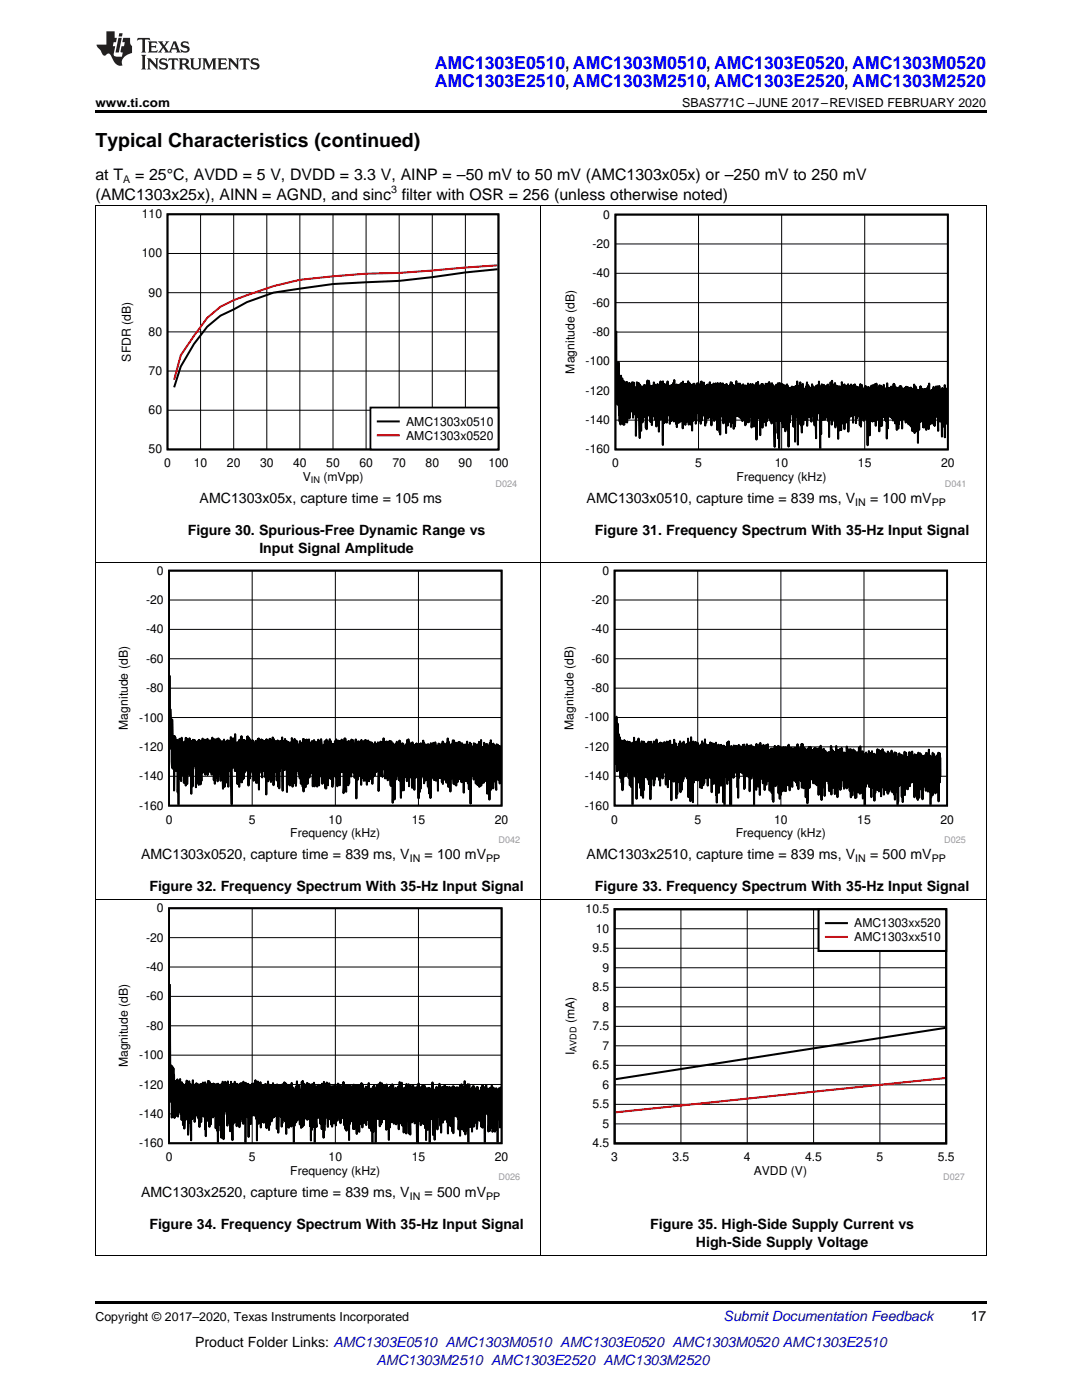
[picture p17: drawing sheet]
<svg xmlns="http://www.w3.org/2000/svg" width="216mm" height="279mm" viewBox="0 0 216 279" stroke-linecap="round" stroke-linejoin="round" font-family="sans-serif">
<defs><g id="words">
<text font-size="3.9" x="19" y="29.3">Typical Characteristics (continued)</text>
<g font-size="3.5" fill="#00f">
<text x="86.7" y="13.8">AMC1303E0510, AMC1303M0510, AMC1303E0520, AMC1303M0520</text>
<text x="86.7" y="17.3">AMC1303E2510, AMC1303M2510, AMC1303E2520, AMC1303M2520</text>
</g>
<g font-size="3.2">
<text x="19" y="36">at T</text>
<text x="27" y="36">= 25°C, AVDD = 5 V, DVDD = 3.3 V, AINP = –50 mV to 50 mV (AMC1303x05x) or –250 mV to 250 mV</text>
<text x="19" y="39.9">(AMC1303x25x), AINN = AGND, and sinc filter with OSR = 256 (unless otherwise noted)</text>
</g>
<g font-size="2.8">
<text x="39.8" y="100.4">AMC1303x05x, capture time = 105 ms</text>
<text x="117.1" y="100.4">AMC1303x0510, capture time = 839 ms, V</text>
<text x="173.6" y="100.4">= 100 mV</text>
<text x="37.5" y="106.8">Figure 30. Spurious-Free Dynamic Range vs</text>
<text x="118.7" y="106.8">Figure 31. Frequency Spectrum With 35-Hz Input Signal</text>
<text x="51.8" y="110.5">Input Signal Amplitude</text>
<text x="28.2" y="171.5">AMC1303x0520, capture time = 839 ms, V</text>
<text x="84.7" y="171.5">= 100 mV</text>
<text x="117.1" y="171.5">AMC1303x2510, capture time = 839 ms, V</text>
<text x="173.6" y="171.5">= 500 mV</text>
<text x="29.8" y="177.8">Figure 32. Frequency Spectrum With 35-Hz Input Signal</text>
<text x="118.7" y="177.8">Figure 33. Frequency Spectrum With 35-Hz Input Signal</text>
<text x="28.2" y="238.9">AMC1303x2520, capture time = 839 ms, V</text>
<text x="84.7" y="238.9">= 500 mV</text>
<text x="29.8" y="245.2">Figure 34. Frequency Spectrum With 35-Hz Input Signal</text>
<text x="129.8" y="245.2">Figure 35. High-Side Supply Current vs</text>
<text x="138.9" y="248.9">High-Side Supply Voltage</text>
<text x="193.7" y="263.6">17</text>
<text x="38.9" y="268.9">Product Folder Links: AMC1303E0510 AMC1303M0510 AMC1303E0520 AMC1303M0520 AMC1303E2510</text>
</g>
<g font-size="2.8" fill="#0000c8">
<text x="144.4" y="263.6">Submit Documentation Feedback</text>
<text x="75.1" y="272.4">AMC1303M2510 AMC1303E2520 AMC1303M2520</text>
</g>
<g font-size="2.5">
<text x="19" y="21.4">www.ti.com</text>
<text x="136.1" y="21.4">SBAS771C –JUNE 2017–REVISED FEBRUARY 2020</text>
<text x="19" y="263.6">Copyright © 2017–2020, Texas Instruments Incorporated</text>
</g>
<g font-size="2.4">
<text x="28.3" y="43.6">110</text>
<text x="120.4" y="43.6">0</text>
<text x="28.3" y="51.4">100</text>
<text x="118.2" y="49.5">-20</text>
<text x="29.7" y="59.2">90</text>
<text x="118.2" y="55.3">-40</text>
<text x="118.2" y="61.2">-60</text>
<text x="29.7" y="67">80</text>
<text x="118.2" y="67.1">-80</text>
<text x="26.1" y="72.2" transform="rotate(-90 26.1 72.2)">SFDR (dB)</text>
<text x="29.7" y="74.8">70</text>
<text x="114.6" y="74.6" transform="rotate(-90 114.6 74.6)">Magnitude (dB)</text>
<text x="116.9" y="72.9">-100</text>
<text x="29.7" y="82.7">60</text>
<text x="116.9" y="78.8">-120</text>
<text x="81" y="85">AMC1303x0510</text>
<text x="81" y="87.7">AMC1303x0520</text>
<text x="116.9" y="84.6">-140</text>
<text x="29.7" y="90.5">50</text>
<text x="32.7" y="93.3">0</text>
<text x="38.7" y="93.3">10</text>
<text x="45.3" y="93.3">20</text>
<text x="51.9" y="93.3">30</text>
<text x="58.5" y="93.3">40</text>
<text x="65.1" y="93.3">50</text>
<text x="71.7" y="93.3">60</text>
<text x="78.3" y="93.3">70</text>
<text x="84.9" y="93.3">80</text>
<text x="91.5" y="93.3">90</text>
<text x="97.4" y="93.3">100</text>
<text x="116.9" y="90.5">-160</text>
<text x="122.1" y="93.3">0</text>
<text x="138.7" y="93.3">5</text>
<text x="154.6" y="93.3">10</text>
<text x="171.2" y="93.3">15</text>
<text x="187.8" y="93.3">20</text>
<text x="60.4" y="96.1">V</text>
<text x="64.5" y="96.1">(mVpp)</text>
<text x="147" y="96">Frequency (kHz)</text>
<text x="31.3" y="114.7">0</text>
<text x="120.2" y="114.7">0</text>
<text x="29.1" y="120.5">-20</text>
<text x="118" y="120.5">-20</text>
<text x="29.1" y="126.4">-40</text>
<text x="118" y="126.4">-40</text>
<text x="29.1" y="132.3">-60</text>
<text x="118" y="132.3">-60</text>
<text x="27.8" y="144">-100</text>
<text x="29.1" y="138.1">-80</text>
<text x="116.7" y="144">-100</text>
<text x="118" y="138.1">-80</text>
<text x="25.5" y="145.6" transform="rotate(-90 25.5 145.6)">Magnitude (dB)</text>
<text x="27.8" y="149.9">-120</text>
<text x="114.4" y="145.6" transform="rotate(-90 114.4 145.6)">Magnitude (dB)</text>
<text x="116.7" y="149.9">-120</text>
<text x="27.8" y="155.7">-140</text>
<text x="116.7" y="155.7">-140</text>
<text x="27.8" y="161.6">-160</text>
<text x="116.7" y="161.6">-160</text>
<text x="33.1" y="164.4">0</text>
<text x="49.7" y="164.4">5</text>
<text x="57.9" y="167.1">Frequency (kHz)</text>
<text x="65.6" y="164.4">10</text>
<text x="82.1" y="164.4">15</text>
<text x="98.7" y="164.4">20</text>
<text x="122" y="164.3">0</text>
<text x="138.6" y="164.3">5</text>
<text x="146.8" y="167.1">Frequency (kHz)</text>
<text x="154.5" y="164.3">10</text>
<text x="171" y="164.3">15</text>
<text x="187.6" y="164.3">20</text>
<text x="31.3" y="182.1">0</text>
<text x="116.9" y="182.3">10.5</text>
<text x="170.5" y="185.1">AMC1303xx520</text>
<text x="29.1" y="187.9">-20</text>
<text x="118.2" y="190">9.5</text>
<text x="118.9" y="186.1">10</text>
<text x="170.5" y="187.8">AMC1303xx510</text>
<text x="29.1" y="193.8">-40</text>
<text x="118.2" y="197.8">8.5</text>
<text x="120.2" y="193.9">9</text>
<text x="29.1" y="199.6">-60</text>
<text x="120.2" y="201.7">8</text>
<text x="29.1" y="205.5">-80</text>
<text x="114.6" y="204.2" transform="rotate(-90 114.6 204.2)">(mA)</text>
<text x="118.2" y="205.6">7.5</text>
<text x="120.2" y="209.5">7</text>
<text x="25.5" y="213" transform="rotate(-90 25.5 213)">Magnitude (dB)</text>
<text x="27.8" y="211.4">-100</text>
<text x="114.6" y="210.6" transform="rotate(-90 114.6 210.6)">I</text>
<text x="118.2" y="213.4">6.5</text>
<text x="27.8" y="217.2">-120</text>
<text x="118.2" y="221.2">5.5</text>
<text x="120.2" y="217.3">6</text>
<text x="27.8" y="223.1">-140</text>
<text x="120.2" y="225.1">5</text>
<text x="27.8" y="229">-160</text>
<text x="33.1" y="231.7">0</text>
<text x="49.7" y="231.7">5</text>
<text x="65.6" y="231.7">10</text>
<text x="82.1" y="231.7">15</text>
<text x="98.7" y="231.7">20</text>
<text x="118.2" y="229">4.5</text>
<text x="122" y="231.7">3</text>
<text x="134.2" y="231.7">3.5</text>
<text x="148.4" y="231.7">4</text>
<text x="160.7" y="231.7">4.5</text>
<text x="174.9" y="231.7">5</text>
<text x="187.1" y="231.7">5.5</text>
<text x="57.9" y="234.5">Frequency (kHz)</text>
<text x="150.4" y="234.5">AVDD (V)</text>
</g>
<g font-size="2.1">
<text x="24.6" y="36.6">A</text>
<text x="78" y="38.6">3</text>
<text x="170.7" y="101">IN</text>
<text x="185.9" y="101">PP</text>
<text x="81.8" y="172">IN</text>
<text x="97" y="172">PP</text>
<text x="170.7" y="172">IN</text>
<text x="185.9" y="172">PP</text>
<text x="81.8" y="239.4">IN</text>
<text x="97" y="239.4">PP</text>
</g>
<g font-size="1.8">
<text x="62" y="96.5">IN</text>
<text x="115" y="210" transform="rotate(-90 115 210)">AVDD</text>
</g>
<g font-size="1.8" fill="#999">
<text x="98.9" y="97.1">D024</text>
<text x="188.5" y="97.1">D041</text>
<text x="99.5" y="168.2">D042</text>
<text x="188.4" y="168.2">D025</text>
<text x="99.5" y="235.6">D026</text>
<text x="188.2" y="235.6">D027</text>
</g>
</g></defs>
<path d="M19 259.7h177.8v.5h-177.8z" fill="#000"/>
<path d="M19.1 179.6v71.1M107.9 179.6v71.1M196.8 179.6v71.1M19 250.6h177.8" fill="none" stroke="#000" stroke-width=".2"/>
<path d="M23.2 180.3h80.6v55.4h-80.6z" fill-rule="evenodd" fill="#fff"/>
<path d="M33.7 181.3h66.4v46.9h-66.4z" fill="none" stroke="#000" stroke-width=".35"/>
<path d="M33.7 198.9h66.4M33.7 193h66.4M33.7 187.1h66.4M50.3 181.3v46.9M66.9 181.3v46.9M83.5 181.3v46.9M33.7 216.4h66.4M33.7 210.6h66.4M33.7 204.7h66.4M33.7 222.3h66.4" fill="none" stroke="#000" stroke-width=".2"/>
<path d="M33.9 196.4l.1 22.1v1.4l.1-7.3 .1 6.9v-5.5l.1 9 .1-10.2 .1 9.8 .1-9.4v7.6l.1-6.3 .1 8.6 .1-6.6v6l.1-6.8v6.5l.1-6.1 .1 6.6v-6.5l.1 6.1 .1-6.9 .1 7.5 .1-6.4 .1-.7 .1 6.2v-5.1v4.9l.1-6.5 .1 4.8 .1-3.9v6l.1-4.5v5.8l.1-7.5 .1 6.7v-6.3l.1 4.8v-4.2v7.5l.1-8.1 .1 7 .1-6.2v8l.1-8.6 .1 6.9 .1-7.1 .1 5 .1-5.7v5.2l.1-5 .1 10.6 .2-10v7.6v-8.3l.2 8.2 .1-7.6 .1 11.2 .1-10.7v-.3l.1 6.7 .2-7.7v5.9v-5l.1 .2v5.1l.1-5.4 .1 4.5v-4.3v7.3l.1-7.1v5.4l.1-5.6 .1 5.9 .1-6.3v6.4l.2-6.1 .1 6.5 .1-6.6v6.9l.1-6.1 .1 7.7v-8.4l.1 4.4 .1-4.6v4.5l.1-4.3v7.4l.2-7.3v4.7l.1-5v5.1l.1-5.4 .1 6.8v-6.1l.1-.1v5.7l.1-6v5.3l.1-5.6 .2 10.7v-10.2l.1 6.2 .1-6.2 .1 6.6 .1-7.4v8l.2-7.3v5.8v-6.4l.1 9.1v-8.8l.3 8.3 .1-8v5.1l.1 .5 .1-5.7 .1 6.7 .1-6.8 .1 6.4v-6.2l.1 5.6 .1-5.7v6.4l.1-6.2v8.7l.1-8.3 .1 5.3 .1-5.9 .2 11.7v-11.7l.1 9.4v-8.8l.1 7.6v-7.7l.1 6.1 .1-6.4v7.4l.1-7v5.9l.1-6.4 .1 10.7v-10.1l.1 9.1v-9.2v4.1l.1-5.1 .2 11.4 .1-10.1 .1 4.6 .1-5.9v5.9l.1 .1v-5.3l.1 4.5 .1-4.9 .2 8.5 .1-8.9v7.5l.1-5.8v5.4l.1-6.2 .1 .1v7.5l.1-7.2v8.7l.1-8.9 .1 6.2v-7.2l.1 7 .1-6.5 .1 11.1 .1-11.2 .1 8v-7.2l.1 5.3 .1-6.5 .1 8 .1-7.7v6.1l.1-5.8 .1 .1v8.2l.2-8.5 .1 7.5 .1-7.1 .2 8.3 .1-8.7v8.1v-7.1l.1 5.2 .1-6.4 .1 7.2v-6v4.7l.2-4.8v6.7l.1-7.4v7.8l.1-8.4v5.5v-5l.2 4.7v-4.9v4.9l.2-4v10.9v-11.9l.2 5.7 .1-5.4v1l.1 5.5 .1-6.6 .1 10.6v-10l.1 5.5v-5.7l.1 7.5v-6.9l.1 6.4v-6.6l.1 7.2v-7.6l.1 7.6v-7.3v5.5l.1-.2 .1-6 .1 6.3v-5.7l.1-.3 .1 5 .1-5.4 .1 6.5 .1-6.6v5.2l.1-5.7 .1 6.7v-5.6v6.6l.1-6.3 .1 10.6v-11.1l.1 5.5v-6.2l.2 8.5v-8l.1-.1 .1 6.3v-6.1l.1 7.5 .1-7.9v9l.1-7.9 .1 4.7 .1-5.3v7.4l.1-6.8v5.3l.1-5.7 .1 7.4 .1-6.9 .1 5.4 .1-6.3 .1 6.9 .1-5.9v7.6l.1-8.5v8.7v-7.8l.1 7.7 .1-7.8v7.3l.1-8.7v5.9l.1 .6 .1-5.1v8.3l.1-9 .1 8 .1-7.7 .1 4.9v-5l.1 7.1 .1-7.2v6.6l.1-.1 .1-6.9 .1 6.8v-6.3l.2 6.2v-6.1l.1 5.9 .1-6.1v6.1l.1-5.6 .1-.1v8.3l.1-8.9 .1 7.3 .1-7.2v9.6l.2-9.5v5.9l.1-5.7v5.9l.1-5.9 .1 5.1v-5.1l.1 6.1v-6.3l.1 8.3 .1-8.5v7.8l.1-7.5 .1 5.7v-6.1l.1 6.9 .1-7.2 .1 7.5 .1-7.4v7.7l.1-7.4 .1 9.9v-9.7l.1 5v-5.2l.1 8.5 .1-8h.1v7.2l.1-7.1v8.1l.1-8.6 .1 7 .1-6.8v7.2l.2-7.1v8l.1-8.7 .1 6.6 .1-5.7v5.1l.1-5 .1 10.9M58.6 228l.1-10.5 .1 7.2v-7.3l.1 6.7 .1-7.1 .1-.1v7l.2-8.1v7.2l.1-5.7v6.2l.1-6.1v5.9l.1-5.9 .1 5.4v-6.2l.1 7.8 .1-6.9 .1 5.6 .1-5.4v7.4l.1-9.2 .2 9v-9.2l.1 6.3 .1-5.8v8.4l.2-7.7v6.4l.1-6.1v4.6v-5.2l.2 5.7v-5.9l.1 6.1 .1-6.4v7.4v-7l.2 5.9 .1-6.1v7.1l.2-7 .1 8.3 .1-8.1v11l.1-10.5v-.4l.1 8.8 .1-9.2v6.3l.1-4.6 .1 6.9 .1-8v6.4l.1-7.2v5.7v-5.4l.1 11.6 .1-11.1 .1 7.5v-6.8l.2 7.3 .1-8.2 .1 6.3 .1-5.9v6l.1-6.6v6.3l.1-6v5.3l.1-5.5 .1 7.6 .1-7.2v4.7l.2-4.2v7.8l.1-9v4.8l.1-4.1v5.6l.1-5.2 .1 9.7v-11.2l.1 9.7 .2-9.3 .1 6.8 .1-5.9 .1 5.2v-6.4l.1 5.6v-5l.1 8.3 .1-7.4v5.4v-6.3l.1 6.8 .1-7.2 .1 6.6 .1-6v5.4l.1-5 .1 7.3v-7.7l.2 8.1v-8.1l.2 4.6v-4.3l.1 .3v6.8l.2-7.6 .1 6.3v-6.5l.1 8.2 .1-7.3v5.3l.1-5.6v6l.1-5.8v6.4l.1-7.4 .2 6.6v-6.4l.1 6.3v-6l.1 3.7 .1-3.8v7.6l.1-6.7 .1 5.6v-6.2l.1 6.3v-6.4l.1 5 .1-5.8 .1 6.9 .1-6.9v7.3l.1 1.3 .1-8 .1 8.7 .1-8.5 .1 8.9 .1-9.1 .1 6.1v-5.3l.1-.1v4.4l.1-5.1 .1 10.9 .1-10.7 .1 7.5 .1-7.7 .1 7.2v-6.8v4.9l.1-4.9v-.1l.1 3.4 .1-3.4 .1 6.7v-6.5l.1 8.2v-8.8l.1 7.6v-7.2l.1 8.4 .1-8.8 .1 5.9 .1-5.8 .2 9.7v-9l.1 6v-6.4l.1 6.3 .1-6.5 .2 9.2v-9.2v5.9l.1-5.6 .2 7.2v-6.7l.1 6.9v-8.2l.2 8.8 .1-8.6v5.3l.1-4 .1 6.3v-6.2v4.3l.1-4.6 .1 6.6 .1-6.9 .1 5.9v-6.2l.1 .4v7.2v-7.1l.1 5.5 .1-5.1v5.7l.1-6.4 .1-.3v6.4l.1-7.1 .1 9 .1-7.2v3.7v-4.1l.1 3.8v-4h.1l.1 8.4 .1-8.5 .1 10.8M74.3 228l.1-11.1 .1 9 .1-9.3 .2 6.4v-5.7l.1 7.9 .1-7v9.8l.2-11.1v6.1v-6.4l.1 6.7v-6.7l.1 4.4 .1-4.6 .1 6.9v-6.3h.1l.1 7.8 .1-8.8 .1 8.4 .1-6.3v6l.1-7.9v7.5l.1-7.3v5.2l.1 .3 .1-4.8 .1 5.1v-5.4v6.6l.1-6.6 .1 .2 .1 6.4 .1-6.6 .1 .2v8.5v-9.1l.1 7.1 .1-6.1v7.7v-7.2l.1 5.1 .1-5.6v.1l.1 10 .1-10.5v8l.1-7.3 .1 4.2 .1-5.2v7.1l.1-6.9 .1 7.1 .1-7.6 .1 7v-6.8l.1 5.8 .1-4.5v6.4l.1-6.8 .1 6.1v-6.1l.1 5.9 .1-6.3 .1 7.3v-6.4l.1 6.1v-6.2v4.1l.2-4.6v6.1v-6.6l.1 6.2 .1-6.1v8.4v-8.4l.1 5.1 .1-6.2v8.4l.1-.3v-7.2l.2 5.7 .1-6.4 .1 8.5v-7.2l.1 7.1 .1-1.8v-5.5l.1 8.8v-8.8l.1 6.4 .1-6v5.2l.1-5.8 .1 9v-9.4l.1 9.6v-9.9l.1 5.4v-4.4v.4l.1 5.9 .1-6.4 .1-.8 .1 9.8v-9l.1 5.1 .1-4.6 .1 8.7v-9.8l.1 6.9 .1-6.1 .1 6.6v-6.4v5.1l.1-5.5 .1 5.2v-5.9l.1 7.2 .1-6.7 .2 7.2v-7l.1-.2v6.1l.2-5.9 .1 10.8M83.3 228v-10.5v-.8l.1 9 .1-9.5 .1 7.4 .1-6.4 .1 5.9 .1-6.1 .1 7.6v-7.4v4.5l.1-4.7 .1 6.8v-6.4v5.8l.1-6.6 .1 3.3 .1-3.3v7.7l.1-7.4 .1 6.8v-7l.1 .1v8.3l.1-6.6 .1 5.3v-6v9.7l.1-10v7.4l.1-7.8 .1 8.3 .1-8v8v-8.2l.2 6.2v-6.3l.1 10.9M85.8 228l.1-10v4.7l.1-5.5 .1 6.1v-5.5l.1 5.4 .1-7.2 .1 10.5 .1-9.1v8.9l.1-8.7v5.6l.1-5.1v9.4l.1-9.6 .2 3.6 .1-4.6 .2 8.5 .1-7.8 .1 5.2 .2-6.5v6.5l.1-5.8v6.8l.1 .9 .1-7.3v8.6l.1-8v5.8l.1-6.9 .2 7.1 .1-6.9 .1 5.7v-5.4l.1 4.6v-5.5v7l.2-6.7v5.2v-4.5l.1 4.8 .1-5 .1 5v-5.4v7l.1-7 .1 9.3 .1-9.1v6.5l.1-6.1 .1 4.2v-4.8l.2 7.8v-6.7l.1-.5 .1 6.4 .1-6.9 .1 8.8v-9l.2 9.4v-9.4l.2 5.9v-5.4v-.1v3.9l.1-3.6 .1 5 .1-5.4 .1 5.7v-5.8l.1 5.2v-4.7l.1 4.1 .1-4.6v6.3v-6l.1 8.1 .1-8.1 .1 7 .1-6.7v9.1l.1-10.1 .1 8.1 .1-8.3v6.7l.1-5.4 .1 7.7 .1-8.5 .1 7.2 .1-6.8v8.5l.1-10 .2 10.6v-8.2l.1-.2v4.9l.1-5.9v8.6l.1-9.1 .1 5.9 .1-6v11.6M93.5 228v-9.3v-1.6l.1 4.5v-5.2l.1 6.2v-5.1l.1 7.4 .1-7.5v6.1l.1-6.1v5.8l.1-6 .1 8.6v-8.7l.1 7.9v-8.2l.1 5.9v-5.3v4.8l.2-5.4v8v-7.3l.1 6.7v-5.9l.1 5.1v-5.3l.1 3.4 .1-4.2 .1 5.5v-5.8l.1 .1v8.2l.1-8.4 .1 6.6 .1-5.9 .1 4.9 .1-4.7v5.9v-6.1l.2 5.7v-5.5l.1 4.6v-5.4l.1 7.9 .1-8.2 .1 8.4 .1-8.5v6.6l.2-6.3 .1 11.1M96.8 228v-11l.1 5.3 .1-5.8 .1 5.6 .1-4.9v.4l.1 4.8 .1-4.8 .1 8.2 .2-8.6 .1 8.5v-8.4l.1 5.1v-4.6v7.3l.1-7.4 .1 4.9v-5.9l.2 9.2 .2-8.8 .1 8 .1-7.8 .1 8.6v-8.2l.1 4.7 .1-5.2 .1 8.3 .1-7.9 .1 10.4M99.9 221v1.2v-5.2l-.1 8-.1-7.5-.1 5.9-.1-6.2v5.3l-.1 .3-.1-5v10.2" fill="none" stroke="#000" stroke-width=".41"/>
<path d="M112.2 180.5h80.3v55.2h-80.3z" fill-rule="evenodd" fill="#fff"/>
<path d="M122.6 181.5h66.2v46.7h-66.2zM188.6 205.1l-65.8 10.3" fill="none" stroke="#000" stroke-width=".41"/>
<g fill="none" stroke="#000" stroke-width=".2">
<path d="M122.6 197h66.2M122.6 193.1h66.2M122.6 189.2h66.2M122.6 185.4h66.2M135.9 181.5v46.7M149.1 181.5v46.7M162.3 181.5v46.7M175.6 181.5v46.7M122.6 216.5h66.2M122.6 212.6h66.2M122.6 208.7h66.2M122.6 204.8h66.2"/>
<path d="M122.6 200.9h66.2M122.6 224.3h66.2M122.6 220.4h66.2"/>
</g>
<path d="M188.6 215.2l-65.8 6.8" fill="none" stroke="#f00" stroke-width=".41"/>
<path d="M163.3 181.5h25.5v8.3h-25.5z" fill-rule="evenodd" fill="#fff"/>
<path d="M163.3 181.5h25.5v8.3h-25.5zM164.8 184.2h4.2" fill="none" stroke="#000" stroke-width=".41"/>
<path d="M164.8 187h4.2" fill="none" stroke="#f00" stroke-width=".41"/>
<path d="M19.1 112.2v67.4M107.9 112.2v67.4M196.8 112.2v67.4M19 179.5h177.8" fill="none" stroke="#000" stroke-width=".2"/>
<path d="M23.2 112.9h80.6v55.4h-80.6z" fill-rule="evenodd" fill="#fff"/>
<path d="M33.7 113.9h66.4v46.9h-66.4z" fill="none" stroke="#000" stroke-width=".35"/>
<path d="M33.7 119.7h66.4M50.3 113.9v46.9M66.9 113.9v46.9M83.5 113.9v46.9M33.7 137.3h66.4M33.7 131.5h66.4M33.7 125.6h66.4M33.7 154.9h66.4M33.7 149.1h66.4M33.7 143.2h66.4" fill="none" stroke="#000" stroke-width=".2"/>
<path d="M33.9 134.8v12.5l.1-5.8 .1 7.9 .1-4.2v.3l.1 7.7 .1-9.6 .1 9.8 .1-6 .1 3.7v-4.2v.2v10.7l.1-10.9 .1 5.3 .1-5.1v6.4l.1 .3v-6.2l.1 5.9 .1-4.9 .1 5.3v-6.2v.1l.1 10.3v-9.9l.1 12.4 .1-12.6 .1 5.4v-6l.1 8v-7.7l.1 6.6v-6.3l.1 7.9 .2-8.7v7.5v-6.7l.1 6.4 .1-5.8v5.1v-5.1l.1 .5 .1 7.1 .1-8.2v6.9v-5.4l.2 6v-6.7l.1 8v-9.5v6.6l.2-6.5v.2v8.9l.1-8.1 .1 5.9 .2-6.3v6.6l.1-7.3 .1 6.1 .1-5.5 .2 10.5 .1-10.5 .1 6.4v-6.5v9.1l.1-9.3v5.9l.1-5.5 .2 4.9v-5.2v4.1l.1-4 .1 5.1 .1-4.9v9.1l.1-8.7 .1 .2 .1 7.6v-8.1l.1 7.9 .1-8.2 .1 8.8 .1-8.9v8.4l.1-8.3 .1 8.7v-8.6l.2 7.9v-6.9l.1-.8 .1 6.2v-6.9l.1 6.6v-6.3l.2 4.8v-4.4l.1 5.7 .1-6.2 .1 7v-6.9l.1 6.6v-5.7l.1 5.8 .1-6.6 .1 5.6v-6v7.3l.2-6.1v5.2l.1-.8 .1-5.1v6.1l.1-6.3v5.8l.1 .5v-5.8l.2 5.1v-4.6v5.9v-6.8l.1 5.9 .1-6.5v6.7v-4.9l.1 3.6 .1-5.1 .1 8.2v-7.6l.1 7.2v-7.8l.1 8.9 .1-8.8 .1 7.1v-6.9l.1 7.4v-6.7l.1 5.7 .1-6.8v8.5v-7.9l.1 6.1 .1-6.7v7l.1-.2 .1-5.8v4.5v-5.3l.2 8.2 .1-7.5v7l.1-6.9v5.3l.1-5.8v6l.1-5.5 .1 9 .1-8.8v3.9l.1-4.9 .1 9.5 .1-9.1h.1l.1 7.8 .1-7.3v7.7v-8l.1 4.6 .1-5.1v5.5l.1-5 .1 8.8v-9.2l.1 3.9 .1-3.6v3.5l.1-2.7v4.7l.1 .4 .1-6.9 .1 13.4v-12.9l.1 5.7 .1-5.7v5.4l.1-5.7v5.5l.1-5v5.3l.1-4.7v4.8l.2-4.4v5.1v-7.4l.1 7.4 .1-5.3 .1 4.4v-4.4l.1 .3v7.5l.1-8.3v7.2l.1-7 .1 8.2 .1-8.8v9.3l.2-9.4v8.4l.1-7.1v4.3l.2-6.3v9.2l.1-7.9 .2 7.4v-7.4l.1 7.2v-7.7v5.8l.1-5.8 .1 6.5v-5.9l.1 4 .1-4.1v5l.1-5.4 .1 6 .1-6.8 .1 5.4 .1-5.4 .1 9.8v-9.6l.1 7.5 .1-7.1 .1 7.7v-7.8v5.3l.1-4.7 .2 5.7v-5.8l.1 4.1v-4.4l.1 6.6 .1-6.5 .1 8 .1-7.3v5.1l.1-5.2v6.6l.1-6.4v5.1l.1-5.8 .1 8.3 .1-7.8 .1-.3 .1 8.1v-8.3v5.4v-5.8l.1 6.1 .1-6.2 .1 10.2v-10l.1 6.7 .1-6 .1 4.9 .1-.2 .1-5.4v5.2v-4.9l.1 7.3 .1-7.5v4.6l.2-4.2 .1 4.2v-4.4v5.4v-5.1l.1 4.4 .1-4.4 .1 6.9v-7.2l.1 5.9v-6.1v10.9l.1-11.1v6.1v-4.6l.1 5.7 .1-5.5 .1-1.2v7.9l.1-7.6v6.1v-6.3l.1 6.4 .1-7v8.1l.1-8.2 .2 8.7v-8.5l.2 8.1v-6.8l.1-.8v5.5v-6.4v5.6l.1-5.5 .1 9.4 .1-9.1 .1 5.5 .1-5.2 .1 4.8 .1-4v5.4l.1-6.1v7.7l.1-7.3 .1 3.2v-3.8l.2 9.3 .1-9.1v9.3l.1-8.6v5.2l.1-6 .1 5.1 .1-5.2 .1 5.5 .1-6.1 .1 10.6 .1-9.3 .1-.6 .1 4.9v-4.7v5.6l.2-6.2 .1 5.6v-4.5l.1 5 .1-5.7 .1 10.2v-9.5v5l.1-5v6.6l.1-6.8v-.3l.1 4.2v-4.2l.1 8.5 .1-7.9v8.1l.1-8.4 .2 7.8 .1-8.1v6.8v-7.6l.2 9.7v-9.1l.1 7.3 .1-6.9v.1v7.9l.2-8.8v6.7l.1-6.2v4.5l.1-4.7v9l.2-8.1v5.1l.1-5.9 .1 4v-3l.1 5 .1-5.3v.4v5.5l.1-5.6 .1 6.4 .1-7.4 .1 8.5 .1-8.1 .1 5.9 .1-5.9 .1 8.7 .1-9.5 .1 10.5 .1-10.5v4.7l.1-4.1v4l.1-3.7v8.7l.1-9.4v7.3l.2-7.4v5.6l.1-5.4 .1 8.6 .1-8.3v5.2l.1-5.3v5.8l.1-6.2v7.6v-6.8l.1 6.2v-6l.1-.1 .1 5.8v-6.1l.1 5.9 .1-6.1 .1 6v-6.1l.1 9 .1-8 .1 5.8 .1-7 .1 9.2v-7.8l.1-.7v7.8l.2-8.1 .1 8.2 .1-7.9v8.6l.1-8.5 .1-.9v8.2l.1-7.7 .1 8.6v-8.9l.1 5.1v-4.7l.1 6.7 .1-6.2 .1 4.9v-6.1l.1 1.3v7.6l.1-7.5 .1 7.5v-7.2l.1 3.9v-4l.1 5.5v-6l.1 7.2 .1-7.9 .1 .2v9.2l.1-8 .1 8.1v-9.8l.1 5.4 .1-4 .1 5.7v-6.8v8.8l.1-8.2 .1-.4v7.3l.1-7.3 .1 7.2v-7.8l.1 6.1v-5.8l.1 4.9 .1-4.5v7.3l.1-7.1v7.1v-7l.1 8.5 .1-8 .1 7.4v-7.9l.1 5.7v-5.7l.2 5.6v-6.2l.1 7 .1-6.4v6.7l.1-7.6 .1 5.2v-4.6l.1 .3v8.4v-8.8l.2 8.5v-8.8l.1 5.3v-5l.1 .2 .1 8.4v-8.8l.1 6 .1-5.7 .2 5.9v-6.5v6.2l.1-5.3 .1 4.7 .1-5.3v3.8v-2.7l.1 9.3 .2-10.9 .1 7.1v-7.1l.1 1.9 .1 8.7v-9.9l.1 5.7 .1-5.7 .1 .9v7.6l.1-8.2v8.3v-8.8l.2 8.4v-7.5l.1 5.1 .1-6v4.5l.1-4v.3l.1 6.3v-7.4l.1 6.5v-4.9l.1 3.3h.1v-4.8l.1 6.5v-5.7l.1 5.6 .1-.9v-4.4l.1 6.4v-5.3v3.1l.2-5.4 .1 11.7 .1-11.1 .1 5.7 .1-5.9v7.6l.2-7.6v6.8l.1-6.5v5.9l.1-5.6 .1 5.7v-5.5v6l.1-6.9 .1 8.7v-8.9l.1 5.5 .1-4.7v6v-5.9v6.6l.2-6.3 .1 3.7v-4.6v7.8l.2-8 .2 8v-8.1l.1 6.1 .1-5.4v8.2l.1-8.6 .1 4.2 .1-4.4v5.8l.1-4.7v7l.1-7.5v6.3l.1-6.7 .1 6.5v-5.9v5.2l.2-5.6v7.3l.1-7.3 .1 8.2 .1-7.8 .1 6.4v-6.5l.2 6.3 .1-6.1v-.6l.1 5.9 .1-5.5 .1 5.6v-5.5l.1 3.9 .1-3.9 .1 .9v3.5v-4.9l.1 9.8 .2-9.4 .2 6.3v-6.2v-.6l.1 6.4 .1-5.8v6.1l.1-6.6 .1 7 .1-6.3v-.4v4.2l.1-5.2 .1 6.1 .1-5.3v5.4v-5.4l.1 .2 .1 7 .1-7v6.9l.1-1.4v-5.9l.1 5 .1-4 .1 6.7v-7.7l.1 6.6 .1-6 .1 6 .1-6.7 .2 8.9v-8.3l.1 8.3v-8.8l.1 6.7 .1-6.2v.4l.1 11.3 .1-11.8v8.4l.2-8v10.8l.2-10.6v6l.1-6.5v7.1l.2-7.6v6.6l.1-6.2 .1 5.2 .1-5 .1 7 .1-7.8 .1 8v-7.8l.2 11.2v-9.9l.1-.8v9.4l.1-8.9 .1 6.1v-6.8l.1 4.3 .1-4.2v.6l.1 8.7v-8.6l.1 4.1v-4.2l.1 6 .1 .1 .1-6.6 .1 6.7v-6.1l.1 6.8v-7.3l.1-.9 .1 6.2 .1-6.4 .1 9.4 .1-8.8v5.5l.1-5.1 .1 5.7 .1-5.1v6.1l.2-6.2v8.2l.1-9.1 .1 8.2v-7.4l.1 5v-5.3l.2 9v-8.3l.1 5.3v-5.4l.1 .3v5.7l.1-6.6v4.3l.1-4.5v3.6l.1-3.5 .1 .2 .1 5.6v-5.4l.1 10.4 .1-10v4.7l.1-5.1v9.2l.1-9.6v4.3l.1-4.3v8.9l.1-9.1 .1 7v-6.2l.1-.3v5.2l.1-4.7v5.5l.2-7 .1 8.5 .1-8 .1 7.5v-6.3l.1 6.1 .2-7 .1 7 .1-6.6 .1 8v-8.5l.2 8.9v-8.5v9.5l.3-9.8v10.7l.1-11v5.7l.2-5.4v5.3l.1-5v6.3l.1-7 .2 7.5v-7l.1 4.9 .1-5.2v7.2v-7.5l.2 7.7v-6.5l.1 3.9 .1-4.1v4.3l.1-4.5 .1 8.9v-8.8v3.6l.1-4.2v6.1l.2-.6v-5.4v6.8l.1-6.3v6.2l.1-6v5.6l.2-6.3 .1 7.6 .1-8.1 .1 8.5v-8.2l.1 7.2 .1-7.2v7.4l.1-6.5v4.1l.1-4.3 .1 6.5v-6.8l.1 5.5 .1-5.8v7.8l.1-7.1v6.5l.1-8.2 .1 8.4 .1-6.9v8.2v-9.1l.2 7.2 .1-6.1v.6l.1 8.3 .1-9.4 .2 6.7v-6v5.4l.2-7 .1 8.8 .1-8.7 .1 8.3v-7.8l.2 8.3 .1-8.4v8.6l.1-8.1 .1-.1 .1 7.5 .2-8 .1 7.4 .1-7.4 .1 7.4 .1-7v5l.1-4.8 .1 7.4 .1-7.8v7.5l.1-6.9 .1 4.7 .1-4.9v9.5l.1-9.6 .1 4.9v-4.3l.1 .1 .1 5.7v-5.9l.1 6.8 .1-7.4v4.9l.1-5.4v7.4l.1-6.5 .1 7.4 .1-7.5 .1 8.7v-7.7v6l.2-1.9v-5.7v3.9l.1-3.7v12v-11.9l.1 5.6v-5.4l.1 5.3 .1-4.7v5.5v-5.6l.1 5.3 .1-4.9 .1 6v-7.3l.2 7.1v-6l.1 5 .1-6v8l.1-7.3 .1 6.2v-6.6l.1 .3 .1 7.6v-7.9l.1-.2 .1 8.3 .1-8.7 .1 9v-8.3v4.9l.1-4.4 .1 6.2 .1-7.8v9.1l.1-7.2 .1 6.7 .1-7v6v-6.2l.2 7.1 .1-8 .1 5.7v-5.4l.1 3.2v-2.4l.1 6.6v-6.8l.1 4.8v-4.7l.1-.7v4.7l.1-4.7v9.9l.1-9.3 .1 8.3v-8l.1 6.1v-6.5l.2 10.6v-11.3l.2 6.4v-7l.1 9.9 .1-8.8v7.5l.2-7.5v6.7v-6.9l.1 8.7v-8.9l.1 7.6 .2-7.2v5.5l.1-4.8v4l.1-3.8 .1 7.9 .1-9.1 .1 5.8 .1-5.7 .1 7v-6.7l.1 6v-5.9v5.6l.1-5.7 .1 7.5v-6.5l.1-.8 .1 5.5v-5.8" fill="none" stroke="#000" stroke-width=".41"/>
<path d="M112.1 112.9h80.6v55.4h-80.6z" fill-rule="evenodd" fill="#fff"/>
<path d="M122.6 113.9h66.4v46.9h-66.4z" fill="none" stroke="#000" stroke-width=".35"/>
<g fill="none" stroke="#000" stroke-width=".2">
<path d="M19.1 41.1v71.1M107.9 41.1v71.1M196.8 41.1v71.1M19 112.2h177.8M122.6 119.7h66.4M139.2 113.9v46.9M155.8 113.9v46.9M172.4 113.9v46.9M122.6 137.3h66.4M122.6 131.5h66.4M122.6 125.6h66.4M122.6 154.9h66.4"/>
<path d="M122.6 149h66.4M122.6 143.2h66.4"/>
</g>
<path d="M122.8 143.2v9.3l.1-8.1v7.6l.1-9 .1 10.8v-6.8l.1 6.9 .1-9.5v7.2v-6.2l.1 7.4v-5.9l.1 6.1v-6.4l.1 6.6v-6.1l.1 6.4v-4.2v6v-7.5l.1 4.9 .1-4.7v3.3v-3.1l.1 5.9v-6.3l.1 8.4v-7.9l.1 7.6v-7.8v9.6l.1-9.8v8.8l.1-7.9v3.5l.1-4.4v7.1l.1-7.3 .2 6.8v-6.5v5l.1-4.6v6.4v-6.4l.1 5.7v-4.8l.1-.3 .1 3.1v-4.1v6l.1-5.9 .1 4.8v-3.6l.1 6v-7.3l.1 2v-1.8l.1 8.5v-8.5l.1 4.7v-4.6v.3l.1 4.5v-4v8l.1-7.1v3.1v-4.6l.1 6.8 .1-6.9v12.2v-12.4l.1 5.8v-5.3l.1 5.2 .1-6.7 .1 7.5v-5.5v3.3v-4.1l.1 6 .1-6.3v7l.2-6.9v.6v10.6v-10.1l.1 4.7v-6l.1 8.3v-8l.2 6.5v-7.4v7.6l.1-6.5v6.2l.1-5.8v6.6l.1-6.8v8.5v-7.8v2l.1-2.4v4.1l.1-4.7v5.3v-4.9l.1 10 .1-10.9 .1 5.5 .1-4.3v10.1l.1-11.2 .1 9.6v-9.4l.1 5.6v-5l.1 4v-3.3v.5l.1-1.4v3.6l.1-3.8 .1 6.7v-6.4l.1 6.4v-5.5v-.8v4.5l.1-4.6 .1 6.9 .1-7.6 .1 8.4 .1-8.3v8.4v-8.4v7l.1-6.4v6.1v-5.9l.1 1.2v9.4l.1-11.5v6.8l.1-6.3v5.9v-5.6l.2 4.9v-4.8v4.5l.1-4.2v6.2l.1-6.9 .1 8.3v-8.8v8.4l.1-7.4v6.6l.1-7.5 .1 5.5 .1-5.2 .1 5.7v-6.5l.1 7.4 .1-6.2 .1 5.5 .1-5.9 .1 5.3v-4.5l.1 6.5v-7.3l.1 8.4 .1-8.6v6l.1-5.9 .2 5.2v-5.1v5.7l.1-4.9v6.2l.1-7.1 .1 5.6 .1-5.8 .1 4.5v-4.4l.2 6.1v-5.7l.1 8v-7.5v2.9v-3.4l.1 4.2v-4.8l.1 7.1v-5.8l.1 4.4v-5.2l.1 8.6v-8.2v-.4v6l.2-6.5v7.5v-6.6l.1 5.5v-5.9l.1 6.7v-7.4l.1 6.4 .1-5.4v6.1v-6l.1 10.8v-11l.1 4.6v-4.7l.1 5.4v-4.8v5.4l.2-5.7v6.8v-7l.1 7.3v-8.4v5.5l.1-4.8v5.9l.1-5v5.9l.1-6.7 .1 6.1v-5.5l.1 10.3 .1-10.3v9.5l.1-9.2v3.5v-3.6l.1 6.7v-6.9l.1 6.2 .1-6.8v7.7l.1-7.1 .1 7.2v-8.2l.1 10.1v-8.9v6l.1-5.6v-.7v5l.1-5.2 .1 8.9v-9.2l.1 7.6 .1-7.7 .1 7.2v-7.5l.1 5.2v-4.7v4.9l.1-4.9v4.4l.1-4.2v5.2l.1-3.5v4.6l.1-6.5 .1 6.5 .1-6.5 .1 6.9 .1-8 .1 11.7v-10.4l.2 6 .1-6.5 .1 11.7 .1-12.8v8.7l.1-7v5.4l.1-5.6 .1 3.9v-3.3v2.8v-2.6l.1 10.7v-12.1l.1 8.2v-7.6l.1 6.5v-6.2v4.8l.1-4.6v6.5v-6.8v5.3l.1-4.8v.4v6l.1-7.6v7.6l.1-7.5 .1 5.9 .1-5.1 .1 5.6v-4.9v6.1l.1-7.5v5v-4.6l.2 6.7v-6.5v5.9l.1-5.6v5.8l.1-5.7v.1v7.8l.1-8.6v6.3l.1-6 .1 6.6v-6.4l.1 8.2v-9.4l.1 7 .1-5.6v5.9v-5v6.5l.1-8.1 .1 7.6v-7.9l.1 5.7 .1-6.4v7.7l.1-6.8 .1 5.1v-4.7v3.4v-2.9l.1 4.8v-4.9l.1 4.5v-4.3v5.9l.1-6.5v7.9l.1-8.1v6v-5.5l.1 2.8 .1-3.3 .2 6.5v-7l.1 7 .1-6.2 .1 9.1 .1-9.8v6.9l.1-5.8v-.3v4.6l.1-4.8v5.9l.1-6.4v8.1v-7.3l.2 6.3v-6.8l.1 6.6v-5.4l.1 5.7 .1-7.4v10.5v-9.8l.1 11.3 .1-10.9 .1 7.7v-7.1v4.8l.1-6.1 .1 9.6 .1-8.1v-.2v3.4v-3.5l.1 4.3v-4.7l.1 6.5v-7.2l.1 6v-4.7l.1 6.8v-8.1v7.9l.1-7.5 .1 6.3v-6.3v5.2l.1-5.4 .1 11.2v-10.5l.1 3.8v-4.6v5l.1-4.9 .1 11.7 .1-11.6 .1 6v-5.9v4.6l.1-4.4v3.5l.1-3.1 .1 5.3v-5.4v6.9l.1-8.3v5.4l.1-5.3v4.9v-5v6.1l.1-6.3 .1 7.6 .1-6.2v5.4l.1-5v10.8M187.6 155v-3.8l-.1 5v-5.9l-.2 7.1v-4.3v6.8l-.1-9.7-.1 7.2-.1-6.7v.4l-.1 6.9v-5.9v3.8l-.1-4.9-.1 3.9v-3.8v7.2l-.1-6.5v4.6v-4.9l-.1 6-.1-6.9v7l-.1-7.1v7.4l-.2-7.7v8.4v-6.5l-.1 6.6-.1-7.7-.1 8.1-.1-7.8v9.3v-9.7l-.1 6.6v-6.7l-.1 .4v6.8v-7v6.2l-.1-6.1v6v-7.5l-.1 7.3v.5l-.1-6.2v6.8l-.1-7.6-.1 7.3v-7l-.2 6.2v-6.6l-.1 7.5-.1-6.9v6.1v-6.2l-.1 5.8-.1-5.8-.1 5.6v-5.2v4.6l-.1-3.6v5.5l-.1-6.7v8.5l-.1-8.7v5v-4.6l-.1 6-.1-5.6v3.6l-.1-4.7-.1 4.6v-4.8l-.1 7.3-.1-6.6v8.2l-.1-9-.2 9.5v-9.1l-.2 7.2v-5.8l-.1 5.3v-6.5l-.1 .7v7.1v-7.6l-.1 4.6v-4.4v4.4v-3.6l-.1 3.3v-4.8v8.6v-8l-.1 4.7v-4.5l-.1 4.6v-4.4l-.1 3.5v-3.9l-.1 5-.1-6.1v5.5l-.1-3.7-.1 4.4v-6l-.1 5.3-.1-4.7-.1 6.1-.1-6.8v6.3l-.1-5.4-.1 4.6v-3.6l-.1 5.5v-6.4l-.2 5.8v-5.3v5.8l-.1-7.2-.1 6.1v-5.5l-.1 4.3v-4v7.6l-.1-8.7-.2 6.9v-5.8v6.5l-.1-6.4-.1 8.9v-9.2l-.1 4.4v-4.5l-.1 8.2v-8.4l-.1 6.1v-5.8v5.6l-.1-5-.1 5.1-.1-6.3-.1 6.5v-6.2l-.1 6.2v-4.6l-.1 7.8-.1-8.8v9.4M145.7 160.6v-10.4l.1 5.6v-6.2l.1 11M145.9 160.6v-11.7v5.5l.1-5.1v5.4v.2v-4.6l.1 2.7v-3v4.6l.1-5.2 .1 5.8v-5.8l.1 5.8v-6.4v3.8l.1-3.4 .1 4v-4.3l.1 3.6v-3.2v.3v4.2l.1-5 .1 5.4 .1-4.4v3.5v-4.4l.1 6 .1-5.1v7.4v-7.7l.1 9.7 .1-10.5v4.1l.1-4v3.2l.1-3.1v.5v4.6l.1-4.4v4.4v-4l.1 2.9v-3.8l.1 4.9v-4.9v5.1l.1-4.8 .1 3.8v-4v5l.1-4.6v3.8v-4.7v4.9l.1-4.9 .1 6 .1-5v7.7v-8.8v8.8l.1-8.1v4.1l.1-4.4v5.3l.1-4.7 .1 4.6v-4.4l.1 3.8v-5.1l.1 6.1v.4l.1-6.1v5.3v-5l.1 5.5 .1-5.6v4.3l.1-3.9v5.6v-6.3l.1 9.1 .1-8.5v5.8l.1-5.8 .1 4.8v-5.5v6.7v-6l.1 4.7v-5.1l.1 4.4 .1-4.2v4.2v-3.7l.1 3.5v-4.2v5.6l.1-4.8 .1 10.8v-11v-.2l.1 7.9 .1-8.2 .1 6.1v-5.2l.1 7.6v-8.6v3.2v-3.7l.1 5.3 .1-4.4v7.5v-7.5l.1 5.2v-5.5l.1 .2v7.7v-7.3l.1 3.9v-4.2l.2 4.9v-5.8v10.2l.1-10.4 .1 6.7v-5.9l.1 4.6v-4.3l.1 4v-4.6v6.6l.1-6 .1 6.9 .1-7.6 .1 6 .1-5.6 .1 8.6v-8.6l.1 5.6v-4.8l.1 4.8v-6l.1 7.9 .1-7.6 .1 6.2v-6.4v7.1l.1-7.4 .1 5.9 .1-4v3.4v-3.9l.1 5 .1-5.1v8v-8.2l.1 5.6v-5.6l.1 5.4v-5.6l.2 8.8v-8.8l.1 5.5 .1-5.2v10l.1-10.1v10.4v-10v3.3l.1-3.5v4.8v-5.1l.1 6.5 .1-7.1 .1 7.5v-6.5l.1 7 .1-7.3v5.6v-5.4v4.8l.1-5.5 .1 7.3v-7.2l.1 6.8 .1-7.1 .1 9.4v-8.8l.1 7.1 .1-7.6v10.4v-9.9l.1 7.3v-6.9l.1 5.6v-4.8v7.9l.1-9.4 .1 7.2 .1-7.1v8.6l.1-8.4 .1 7.8 .1-8.2 .1 8.7v-7.2v5.2l.2-6.2v8.3l.1-8.8v8.7l.2-8.2 .1 7.1v-7.3l.1 5.9v-6.4l.1 7.8 .1-8.1v7l.1-6.1v6.1v-5.5l.1 7.6v-7.1v-.2v6.4l.1-6.6v5.9l.1-6.9 .1 6.2v-5.2l.1 6.1v-6.3l.1 7v-7.6l.1 4.5v-3.6l.1 3.8v-4.8l.2 5v-4.7v6.3l.1-6.7 .1 4.5v-3.8l.1 5v-5.6v3.9v-3l.1 5.9v-6.2l.1 4.2v-3.3v6l.1-8.3 .1 7.3v-6.4l.1 8.1v-8.2l.1 6.3v-6l.1 4.8 .1-4.2v4.5l.1-3.8v4.7v-6.4v5.3l.1 1v-5.6l.1 6v-7.4l.1 8.7 .1-8.6v5.2l.1-5.3v8.3v-7.4l.1 7.9 .1-6.8v3.1l.1-3.9v5.5v-6l.1 5.1v-4.5l.1 5.2v-5l.1 9.1v-9.5l.2 5.2v-4.4l.1 7.4v-8v10.5l.1-9.8v9.1v-10.2l.1 5.8 .1-5.3v7.2v-8l.1 8.1 .1-7.6 .1 6.2v-6.8l.1 5.4v-4.2v5.2l.1-5.5 .1 5.5 .1-5.4 .1 5.2v-5.5l.1 6.6v-6.6l.1 6.2v-5.5v-.4v5.7l.1-6.4 .1 6.5v-6.5l.1 7.1 .1-7.1 .2 7.4v-6.4l.1 2.7v-3.6v4v-3.9l.1 4.6 .1-4.6v9.1l.1-8.6 .1 7.2v-8l.1 4.8 .1-4v3.8v-3.4v4.8l.1-6.4 .1 10.9 .1-9.7v3.8l.1-3.2v3.1l.1-2.9v6.4l.1-7.7v6.5l.1-6.5 .1 4.3v-3.9v8.9l.1-8.3v4.1l.1-4.7 .1 5.9 .1-5.5 .1 5.6 .1-5.4v5v-5.1l.1 4.1v-3.5l.1 .1v3.9v-.4v-4.5l.1 7.4v-6.7l.1 7.1v-7.4l.1-.2 .1 5.3 .1-6.7 .1 9.7 .2-9v6.8v-6.6l.1 4.7v-4.2l.1 6.9 .1-7.1 .1 6.9 .1-6.6v8.1v-7l.1 3.7 .1-5.3v6.4l.1-7.4 .1 7.4 .1-5.7v8.5l.1-9.4 .1 7.4 .1-7.4 .1 4.5v-4.3l.1 6.3v-6.7l.1 8.1v-7.1l.1 6.9v-6.7l.1 6.3v-7.7v6.1l.1-6 .1 6.3 .1-5.3 .1 5.4 .1-5.6v7.2v-7.2l.1 7 .1-6.1v4.3l.1-4.9v5.4l.1-5.6v5.8l.1-5.5v6.7l.1-8.3v7.4l.1-6.2v5.8l.1-5.6v6.6l.1-7.4 .1 5.3 .1-5.3 .1 8.2v-6.4v5.9l.1-7.8 .1 9.6v-8.1v2.5l.1-2.9v4.5l.1-5.1 .1 8.7v-7.7v5.3l.1-6.3v7.7l.1-8.1v6l.1-5.5 .1 7 .1-7.3v9.5l.1-7.9v5l.1-5.7 .1 8.5v-8.1v6.3l.1-7.3 .1 6.1v-5.8l.1 5.6v-5.2v7.3l.2-8.9 .1 8.3 .1-6.2v7.1l.1-9.5v4.9l.1-3.7v8.1l.1-7.6v5l.1-4.9v2.9l.1-2v5.4v-7.1l.1 9.5 .1-9v5.3l.1-4.8v3.9v-3.2l.1 .1v4.1v-4.5v3.5l.1-3.3v9.1l.1-10.3 .1 4.8v-4.9l.2 4.9v-4.5l.1 5.3v-4v4.5l.1-5.8 .1 4.4 .1-5.1 .1 7.2v-6.8l.2 4.9v-4.7v.9l.1 5.4v-6.5l.1 8.8 .1-9.2v7.3l.1-6v4.6v-4.9l.1 5v-5.4l.1 5.1 .1-4.7v4.1v-4.6l.1 9.4v-8.7l.1 4.6v-5.1v7.6l.1-6.4v-.4l.1 5.5 .1-5.9v6l.1-6.8 .1 7.5v-8.2l.1 7.2 .1-6.3 .1 .1v7.4v-8.2l.1 6.2 .1-6 .1 7.2v-6.1l.1 5.4v-4.1v6.6l.1-7.8v6.1l.1-6.3v5.8v-4.3l.1 3.6v-6.5l.1 7.5 .1-6.7v4.4v-4l.1 7.9 .1-8.5v5.6l.1-4.6v5.6l.1-5.9v4.4v-3.6l.1 6.1 .1-7.3v6.1l.1-5.6v5l.1-4.9v7.3l.1-8.3v8.4l.2-8.1 .1 7.6v-7.5v6.5l.2-6.2v4.8l.1-3.6v2.4v-2.2v5.4l.1-7.7 .1 7.9v-7.3v7.1l.1-6.4v7v-6.7l.1 2.6 .1-3.2 .1 7.8 .1-8.4 .1 9.4v-8.2v5l.1-6.2 .1 7.9v-7.8l.1 7.7 .1-6.4 .1 .9v8.1" fill="none" stroke="#000" stroke-width=".41"/>
<path d="M23.7 41.8h79.5v55.4h-79.5z" fill-rule="evenodd" fill="#fff"/>
<path d="M33.4 42.8h66.1v46.9h-66.1z" fill="none" stroke="#000" stroke-width=".35"/>
<g fill="none" stroke="#000" stroke-width=".2">
<path d="M33.4 58.4h66.1M33.4 50.6h66.1M40 42.8v46.9M46.6 42.8v46.9M53.2 42.8v46.9M59.8 42.8v46.9M66.4 42.8v46.9M73.1 42.8v46.9M79.7 42.8v46.9M86.3 42.8v46.9M92.9 42.8v46.9M33.4 74h66.1"/>
<path d="M33.4 66.2h66.1M33.4 81.9h66.1"/>
</g>
<path d="M99.3 53.7l-6.4 .7-13.2 1.7-13.3 .6-11.8 1.7-5.3 1.9-5.3 2.7-2.6 2.2-2.7 3.5-2.6 4.5-1.4 4.1" fill="none" stroke="#000" stroke-width=".4"/>
<path d="M99.3 53l-19.6 1.5-6.6 .1-6.7 .5a56.6 56.6 0 0 0-22.4 6.1l-2.6 2.2-5.3 7.5-1.4 4.9" fill="none" stroke="#f00" stroke-width=".4"/>
<path d="M73.9 81.3h25.6v8.4h-25.6z" fill-rule="evenodd" fill="#fff"/>
<path d="M73.9 81.3h25.6v8.4h-25.6z" fill="none" stroke="#000" stroke-width=".35"/>
<path d="M75.4 84.1h4.2" fill="none" stroke="#000" stroke-width=".4"/>
<path d="M75.4 86.9h4.2" fill="none" stroke="#f00" stroke-width=".4"/>
<path d="M112.2 41.9h80.3v55.3h-80.3z" fill-rule="evenodd" fill="#fff"/>
<path d="M122.8 42.8h66.3v46.9h-66.3z" fill="none" stroke="#000" stroke-width=".35"/>
<path d="M19 41.1h177.8M122.8 54.5h66.3M122.8 48.7h66.3M139.4 42.8v46.9M156 42.8v46.9M172.5 42.8v46.9M122.8 78h66.3M122.8 72.1h66.3M122.8 66.3h66.3M122.8 60.4h66.3M122.8 83.8h66.3" fill="none" stroke="#000" stroke-width=".2"/>
<path d="M123 66l.1 11.7v-4.7l.1 7.8 .2-8.5 .1 7.6v3l.1-6.9v8.2l.1-8.6v6l.1-5.6v8.7l.1-9.7 .2 7.2 .1-6.7v.8l.1 7.8v-6.8l.1 7.4 .1-8.6 .1 8.7 .1-8.3 .1 6.8v-5.9l.1 6.5v-7.6l.1 5.5 .1-5.6v8.1l.2-7.7 .1 5.3 .1-5.5 .1 7.1 .1-6.9v6.2l.1-6.1v5.5l.1-5.2 .1 4.8 .2-5.5v4.8l.1-4.2v6.5l.1-7.1 .1 5.3v-5.2l.1 5.4 .1-4.4v4.3v-3.8v4.8l.1-4.7 .1 9 .2-10.7v3.8l.1-3.7v.5l.1 6.4v-5.6l.1 5.2v-6.5l.3 11v-10.6l.1 6.2 .1-5.9v8.9l.1-8.9 .1 6.3v-5.8l.1 6.7 .1-7.1 .2 6.1v-6.4v5.1h.2v-5.2l.1 4v-3.6l.1 8.2v-8.4l.1 8.7v-8.8l.1 6.7 .1-7.7v7.1l.1-6.3 .1 5.9 .1-6.6 .1 5.9v-4.8l.1 3.6 .1-3.6v7.1v-7.2l.2 .3v5.4l.1-5.6v7.7l.1-7.9 .2 6.2 .1-6.8 .1 5.7v-5.3l.2 7.1v-6.7l.1 5.8 .1-5.7v7.9l.1-8.1v7.3l.1-7.7 .2 7.9v-5.9l.1 7.5 .1-9 .1-.2 .1 6.8v-7.6v7l.1 .4 .1-7.3v7.2l.1-7.1 .2 12.5v-12.7l.1 8.4 .2-7.9v7.7l.1-7.6 .1 7 .1-6.5v4.7l.1-4.6 .1 7v-7.6v3.6l.1-4.2v6l.1-4.8v4.6l.1-4.2 .1 5.3 .1-6v.6l.1 7v-7.2l.1 5.9 .1-6.4 .1 7.1 .1-7.2v5l.1-4.7v3.8l.1-4.5 .1 4.7 .1-4.2v7.2v-8.3l.1 6.4 .1-5.4 .1 6.9 .1-6.7 .1 7.6v-7.9l.1 8.5v-8.2l.1 6 .1-6.1 .1 7.2v-6.5v6.8l.1-7.6 .1 6.2 .1-6.3 .1 7.5 .1-7v6.6v-7.4l.2 6.3 .1-5.4v8.2l.1-9.3v7l.1-6.6 .1 7v-6.5v5.1l.1-5.6 .1 6.4v-5.3l.1 7.1 .1-8.2v7.6v-6.7l.1 5.9 .1-6.1 .1 6.8 .1-8 .1 8.6 .1-8.3 .1 7.2 .1-6.9 .1 5.8 .1-5.3v7.6l.1-8 .1 9.1v-8.7h.2v6.8l.1-7.4 .1 7.2v-7.2l.2 5.2v-4.6v6.6l.1-6.7v7.5l.2-7.6v5.5l.1-6v5.2l.2-.2v-4.1l.1 6.7 .1-7.4 .2 6.1v-5.9l.1 7.7v-8.4l.2 6.3v-6.4l.1 7.8 .1-6.8 .1 5.8 .1-5.7v4.6l.1-5.4 .1 6.5 .1-5.9v7.9l.1-7v5.3l.1-5.9v7v-6.9l.1 6 .2-6.7 .1 6.8 .1-6.2v6l.1-6 .1 4.9v-5.9l.1 5.9v-5.3l.1 5.8 .1-5.8v.1l.1 7.9v-8.1l.1 5.4v.7l.1-6 .2 6.5v-6.9l.1 7.5v-5.9l.1 2.1 .1-3.5 .1 6.7v-6.9l.1 6.9v-6.7l.2 9.1 .1-9.4 .1 6 .1-5.7v.9l.1 7.8 .1-8.6v9.5l.1-8.3v8.7v-10.3l.2 6v-4.9v5.6l.3-6v4.3v-4.9l.1 5.5v-4.9v7.4l.1-7.7 .2 .2v7.3l.1-7.4v3.1l.1-2.6v.4l.1 8.6v-9.7l.1 5.3v-5.3v6.6l.1-6.2 .1 7.8v-7.9l.1 .2 .1 6.9 .1-6.4v3.7v-4.4l.1 5 .1-5.3 .1 7.6v-8l.1 8.9 .1-8.8 .2 8v-6.8l.1 3.9 .1-4.7v8.8v-7.6l.1 4.6 .1-5.5v8l.1-8 .1-.2v4.3l.1-5.1 .1 6.4 .1 .5v-5.7l.1 5.6v-4.7v3l.1-4.3v5.4l.1-5.7v6.6l.1-6.3 .1 5.6v-5.9l.2 6.9 .1-6.4v5.8v-5.5l.1 .1 .1 6.5v-7.2l.1 7.2 .1-7.3 .1 7 .1-6.7 .1 6.4v-6.2l.1 7.7 .1-8v7.7l.1-7.4v5.5l.1-5.6 .1 6.2v-6.3l.1 6.3 .1-6.8v7.8l.1-7.5 .1 7.4v-6.2l.1 5.3 .2-6.7v4.8v-4.4l.1 4.4v-4.4l.1 8.3 .2-8.7v5.9v-4.7l.2 .6v6.7l.1-7.4 .1 3.7v-4.5l.1 7.2v-5.9l.1 2.9 .1-4.7v11.3l.1-11.2v5.5l.1-4.1 .1 4.2 .1-5.9v7.3l.1-6.6 .1 6.3 .1-5.9 .1 9.5 .1-9.2v7.5l.2-8.5 .1 8.7 .1-8.7v5.6l.1-4.9 .1 5 .1-5.2v6v-5.7l.1 6.8 .1-7.1 .1 6.6v-7.1v8.4l.1-8.4 .1 7.5v-6.6l.2 5 .1-6v6.9v-6.4l.1 5.8 .1-6.5v6.1v-6l.1 7.5v-5.7l.1 4.7 .2-6.2v.9l.1 6.9v-8l.1 7.4 .2-7.1v5.5l.1-5.1 .2 12v-12.1l.1 3.6v-3.2v6.5l.1-6.4 .1 5.5v-6.3v5.6l.2-5.1 .1 9.2 .1-10v11l.1-10.7 .1 12.7M188.9 79.9v4.7l-.1-7-.1 6-.1-5.8-.1 9.5v-10.5v8.5v-7.5l-.1 6.9-.2-6.8v4.8l-.1-5.2-.1 4.7v-4.7v9.6l-.1-9.1-.1 4.2-.1-4.2-.1 .2v5.9l-.2-7.1v6.4l-.1-6.1-.1 8.7-.1-8.9v6.2l-.1-5.6-.1 3.6-.1-3v4.3v-5.5l-.2 5.1v-4.2l-.1 7-.1-7.3-.1 6.3v-6.8l-.1 4.7-.1-4.2v6v-5.8v6.6l-.3-6.6-.1 6v-5.8l-.1 6.6-.2-8.2-.1 9.1-.1-8.6-.1 5.7v-5.3l-.1 6.7-.1-6.3-.1 8-.1-8.1v3.8l-.1-3.8v7.6l-.1-7.6-.1 6.6v-6.1l-.1 7.1v-7.6l-.1 7.6-.1-6.8v5.1l-.1-5-.1 5.3v-6.4l-.1 5-.1-5.4v7.1l-.1-7.1-.1 6.7v-6l-.1 8-.2-8v10.6l-.1-10.5v8.3l-.1-8.1v5.9l-.2-6.6-.1 5.3v-5.6l-.1 5.2-.1-4.8v8.9l-.1-9.7v8.4l-.1-6.9v4.4l-.1-5v5.7l-.1-5.7v.4v8l-.2-8-.1 7.1-.1-7.8v7.6l-.1-7.5-.1 4.6v-4l-.1 5-.1-5.5v7.2l-.1-7.5-.2 5.2v-4.3l-.1 5.1-.1-6-.1 .1v7l-.1-6.9v5.6l-.1-5.6v6.1l-.1-5.9-.1 3.9-.1-3.7v5.8l-.2-6.1v8l-.2-8.4-.1 6.8-.1-.4v-6.5l-.1 5.9-.1-5.3-.1 7v-7.2l-.1 8.1-.1-7.8v7.7l-.1-7.8v8.2l-.2-8.5v6.8l-.1-6.5-.1 6.9-.1-7.3v5.8v-6.3l-.1 4-.1-4.1-.1 7.3v-6.7v5.8l-.2-5.2-.1 5.6-.1-6.3-.2 4.9v-4.5l-.1 5.2-.1-5.3v5.8l-.1-5.7v5.5l-.1-5-.1 7.5-.1-9-.1 11v-10.2l-.1 6.1-.1-5.6v6.2l-.1-6.4-.2 5.4v-5.1v5.3l-.1-6.4-.1 6.1v-5.4l-.1 5.5v-5.7l-.1 7.6-.1-7v.1l-.1 7v-8l-.2 7.5-.1-7.6v9.2l-.1-8.5-.1 4.4-.1-4.2-.1 4.3-.1-4.7v6.4l-.1-7.2-.2 8.4-.2-8.3v7.3v-6.6l-.1 6.2-.1-6v5.4l-.1-6.1-.1 7.2v-7l-.1 7-.1-7.1-.2 5.3v-4.5v3l-.2-2.5v8.6l-.1-9.6-.1 6-.1-6.1-.1 11.7v-11.5l-.1 6.2-.1-5.8v5.9l-.1-6.6-.1 4v-4l-.1 4v-3.9l-.1 4.6v-3.8l-.1 5.2v-5.5l-.1 6.3-.1-5.6v4.6v-5.3l-.2 4v-4.9v5.8l-.1-5.1-.1 7.7-.1-8.6-.1 8.2-.1-7.3-.1 4.5v-3.8l-.1 4.8-.1-5.7-.1 5.3v-5.4l-.1 .3v6v-6.1v3.8l-.2-4.1v7.3l-.1-7.2-.1 4.9v-5.4l-.1 6.2-.2-6.1-.1 7.6v-6.6v5.2l-.1-5.1-.1 5.2v-6.1l-.2 5v-5.3v6.3l-.2-5.7-.1 6.1-.1-6.4-.1 9.1-.1-9.4-.1 6.6v-6.4l-.1 7.4v-6l-.2 6v-6.3v5.2l-.1-5.8-.1 5.9-.1-6.2v8.6v-9v5.3l-.1-4.6-.2-.3v7.2l-.2-8-.2 9.5-.1-8.4v8.4v-7.3l-.1 6.5-.2-7.9v8.8l-.1-8.7-.1 10.4-.1-10.6-.1 7.1v-6.2l-.1 6.8-.1-.7v-7.1l-.1 8.4-.1-8.9v5.8l-.2-5.5v6.9l-.1-6.3-.1 6.2v-6.4v6.2v-6.1l-.1 6.9-.1-8.1v8.8l-.1-6.9v-1.3l-.1 5.9-.1-6.2v5.5v-4.2l-.1 6.2-.1-6.6-.1 10v-9.5l-.1 6.4-.1-7.4-.1 6.1v-6l-.1 4.8-.1-3.9-.1 5.2v-5.9v6.4l-.1-5.7v6l-.2-5.3-.1 5.4v-7v5.5l-.1-5.3-.1 6.5v-6.2l-.1 6.5-.1-7.1-.1 9.9-.2-9.5v12.4l-.2-12v5.1l-.1-6.4v4.7v-3.9l-.1 3.8-.1-3.4v4.9l-.1-5.4v5.5l-.1-5.3v6.7l-.1-6.8-.1 10.5-.1-10.1v5.3l-.1-5.4-.1 7.6v-7.3l-.1 4.8-.1-5.3-.2 5.9-.1-6.3-.1 7.5-.1-6.7v6.1v-5.9l-.1 5.3v-5.4l-.1 3.6-.1-4v6.1v-5.9l-.2 4.8v-5.3v4.3l-.1-4.3-.1 8.1-.1-8.7-.1 7.2-.1-6.3v4.5v-4.1l-.1 .2-.1 6v-5.9l-.1 3.9-.1-4.3v4.8v-4.3l-.2 6.8v-8.2l-.2 9.7-.1-9.4v8l-.1-7.3v5.2l-.1-6.5-.1 7.5-.1-6.4v7.2l-.1-7.5-.1 5.4-.1-5.1v11.3l-.1-12.6-.2 7.2-.1-6.2v4.9l-.1-4.3-.1 10.4v-10.9l-.1 6.9-.1-6.5v7.6l-.2-8v4.4l-.1-3.7v3.8l-.1-4.6v.2l-.1 5.3-.2-5.2-.1 6.9-.1-6.9-.1 6.6v-6.3l-.1 11.4v-11.5l-.1-.5v8.8v-8.9l-.1 5.4-.1-5.7v7.6l-.1-7.4-.1 1-.1 8.2v-8.1l-.2 5v-6.1l-.2 8.4-.1-7.6-.1 2.8v-3.8l-.1 7.8v-6.9v4.2l-.1-5.2v7.4l-.2-5.9v5l-.1-6.7-.1 13.1" fill="none" stroke="#000" stroke-width=".41"/>
<path d="M19 22h177.8v.5h-177.8z" fill="#000"/>
<g fill="#231f20">
<path d="M27.5 7.6l-.1 .5 .4-.2h.6v.1v2.1l-.2 .4h1l-.3-.4v-2.1l.1-.1h.5l.5 .2-.2-.5zM29.5 8.3l.2 .3v1.5l-.2 .4h1.8l.2-.6a1.04 1.04 0 0 1-1.3 .2v-.7h.6l.3 .2v-.6l-.3 .2h-.6v-.6l.8-.1 .4 .3-.2-.5zM31.5 8.3l.9 1.1-.9 1.1h.8l-.2-.2 .5-.7 .4 .7-.2 .2h1.5l-.1-.2 .1-.4h.9l.1 .4-.2 .2h1l-.3-.3-.7-1.9h-.5l-.9 2-.8-1 .9-1h-.8l.1 .3-.3 .5-.4-.6 .2-.2zM34.7 8.6l.4 1h-.7zM36.3 8.4a.63 .63 0 0 0-.2 .7 .63 .63 0 0 0 .6 .4l.6 .2 .1 .2a.75 .75 0 0 1-.7 .4 .75 .75 0 0 1-.6-.5l.1 .7 .1-.1a1.11 1.11 0 0 0 1.5-.6 1.13 1.13 0 0 0-1.2-.8l-.1-.4a1.04 1.04 0 0 1 1.2 .2l-.2-.5-.1 .1-.5-.2zM28.2 10.9l.2 .4v2.2l-.2 .4h1l-.3-.4v-2.2l.3-.4zM29.3 11.6l.3 .4v1.5l-.3 .4h.8l-.2-.4v-1.3l1.5 1.7v-1.9l.2-.4h-.7l.2 .4v.9l-1.1-1.3zM32 11.8a.62 .62 0 0 0-.2 .7 .62 .62 0 0 0 .6 .4l.6 .1 .1 .3a.76 .76 0 0 1-.7 .3 .76 .76 0 0 1-.6-.4l.1 .7 .1-.1a1.11 1.11 0 0 0 1.5-.6 1.13 1.13 0 0 0-1.2-.8l-.1-.4a1.04 1.04 0 0 1 1.2 .2l-.2-.6-.1 .1-.5-.1zM33.7 11.6l-.2 .6a.61 .61 0 0 1 .8-.3v1.6l-.2 .4h.9l-.2-.4v-1.6a.63 .63 0 0 1 .8 .3l-.2-.6zM35.6 11.6l.3 .4v1.5l-.3 .4h1l-.2-.2v-.8l.5 .2a.76 .76 0 0 0 1.2 .7l-1-1a.58 .58 0 0 0 .6-.5 .58 .58 0 0 0-.5-.6zM36.4 11.9h.1a.45 .45 0 0 1 .5 .1 .45 .45 0 0 1 .1 .5l-.7 .2zM37.9 11.6l.2 .2a2.17 2.17 0 0 0 .3 1.9 .99 .99 0 0 0 1.6-.6v-1.1l.2-.4h-.7l.2 .2a1.92 1.92 0 0 1-.2 1.8 .6 .6 0 0 1-.9-.5v-1.1l.2-.4zM40.4 11.6l.2 .4v1.5l-.2 .4h.7l-.2-.4v-1.4l.8 1.8 .8-1.8v1.4l-.2 .4h.9l-.2-.4v-1.5l.2-.4h-.8l-.6 1.5-.6-1.5zM43.4 11.6l.2 .4v1.5l-.2 .4h1.8l.2-.6a1.04 1.04 0 0 1-1.3 .1v-.6h.5l.4 .2v-.6l-.4 .2h-.5v-.7h.8l.3 .3-.1-.6zM45.5 11.6l.2 .4v1.5l-.2 .4h.7l-.2-.4v-1.3l1.5 1.7v-1.9l.2-.4h-.7l.2 .4v.9l-1.1-1.3zM47.9 11.6l-.1 .6a.61 .61 0 0 1 .8-.3v1.6l-.3 .4h1l-.3-.4 .1-1.6a.63 .63 0 0 1 .7 .3l-.1-.6zM50.2 11.8a.62 .62 0 0 0-.2 .7 .62 .62 0 0 0 .6 .4l.6 .1 .2 .3a.76 .76 0 0 1-.8 .3 .76 .76 0 0 1-.6-.4l.1 .7 .2-.1a1.11 1.11 0 0 0 1.5-.6 1.13 1.13 0 0 0-1.3-.8l-.1-.4a1.04 1.04 0 0 1 1.2 .2l-.1-.6-.2 .1-.5-.1z"/>
<path d="M21.2 6.3v2.6h-1.9l.1 .4 .7 .9a.91 .91 0 0 0 1 .8 .56 .56 0 0 1 .5-.3 .56 .56 0 0 1 .5 .3l.4 .8a1.53 1.53 0 0 0 1.9 1.2 1.54 1.54 0 0 1 1-2.1l.9-.3v-1.4a1.52 1.52 0 0 1-.3-1.6h-1.4l-.2 .8h.5l-.2 .8h-.4l-.2 1v.2l.4 .1-.2 .8a1.93 1.93 0 0 1-1.6-.3l.3-1.8h-.5l.2-.8h.4l.2-.8h-.4v-1.3zM23.6 7.6l-.6 2.9h.7l.6-2.9zM23.8 6.6l-.1 .7h.6l.2-.7z"/>
</g>
<use href="#words"/>
</svg>
